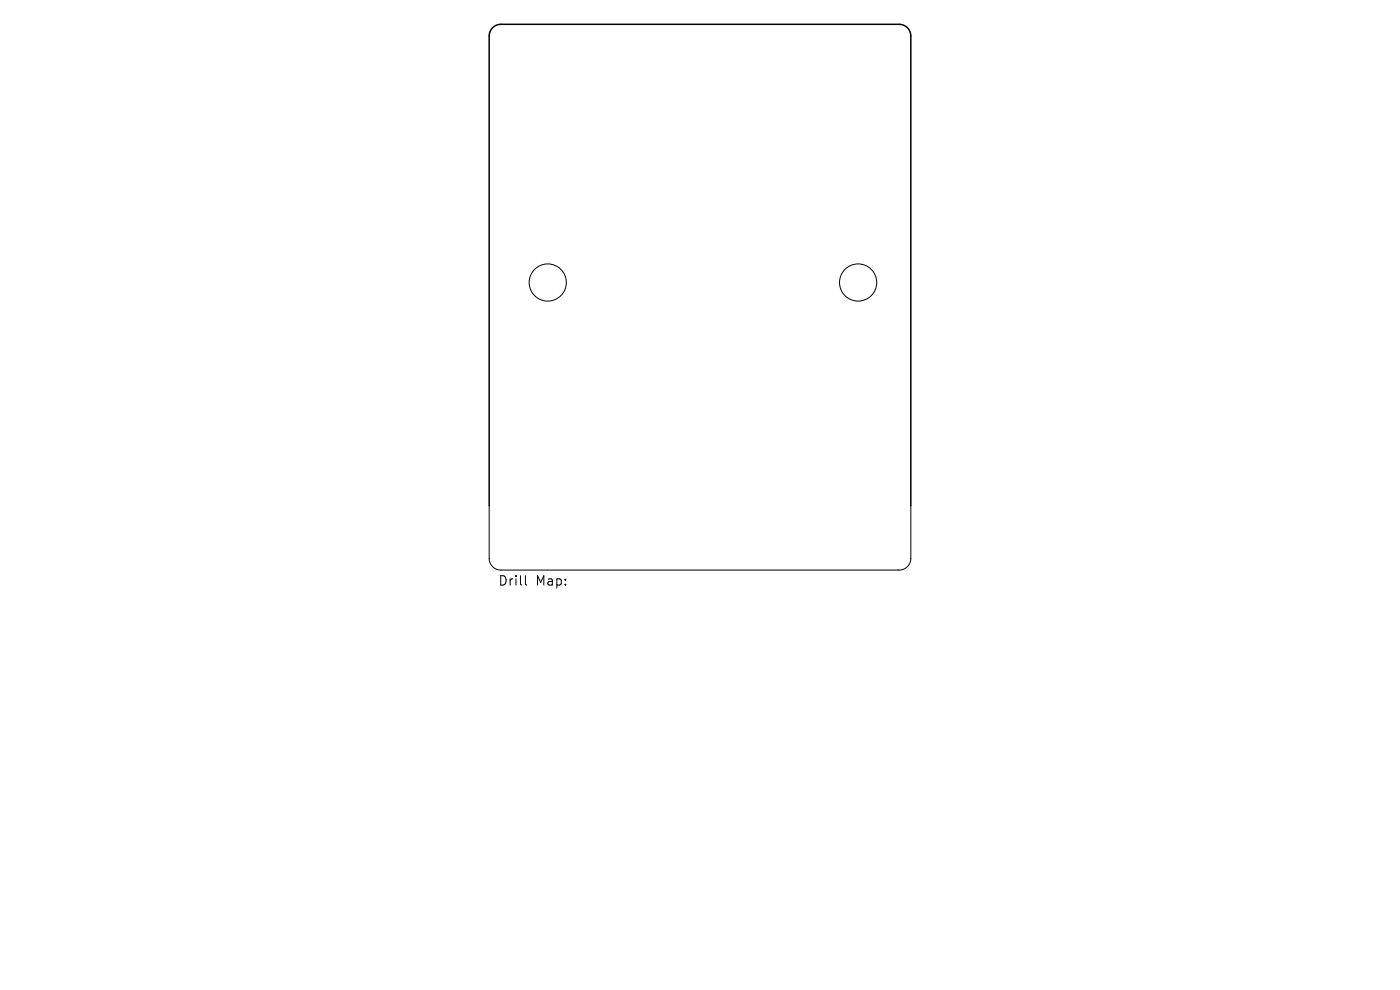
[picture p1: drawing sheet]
<svg xmlns="http://www.w3.org/2000/svg" width="297mm" height="210mm" viewBox="0 0 297 210" stroke-linecap="round" stroke-linejoin="round" font-family="sans-serif">
<defs><g id="words">
<g font-size="2.8">
<text x="105.6" y="124.5">Drill</text>
<text x="113.6" y="124.5">Map:</text>
</g>
</g></defs>
<g fill="none" stroke="#000" stroke-width=".21">
<path d="M103.8 107.3v11.1a2.48 2.48 0 0 0 2.5 2.5h84.4a2.48 2.48 0 0 0 2.5-2.5v-11.1M111.5 122.1v1.7l.2 .3"/>
<circle cx="116.2" cy="59.9" r="3.9"/>
<circle cx="182" cy="59.9" r="3.9"/>
</g>
<path d="M103.8 107.3v-99.7a2.48 2.48 0 0 1 2.5-2.4h84.4a2.48 2.48 0 0 1 2.5 2.4v99.7" fill="none" stroke="#000" stroke-width=".32"/>
<use href="#words"/>
</svg>
